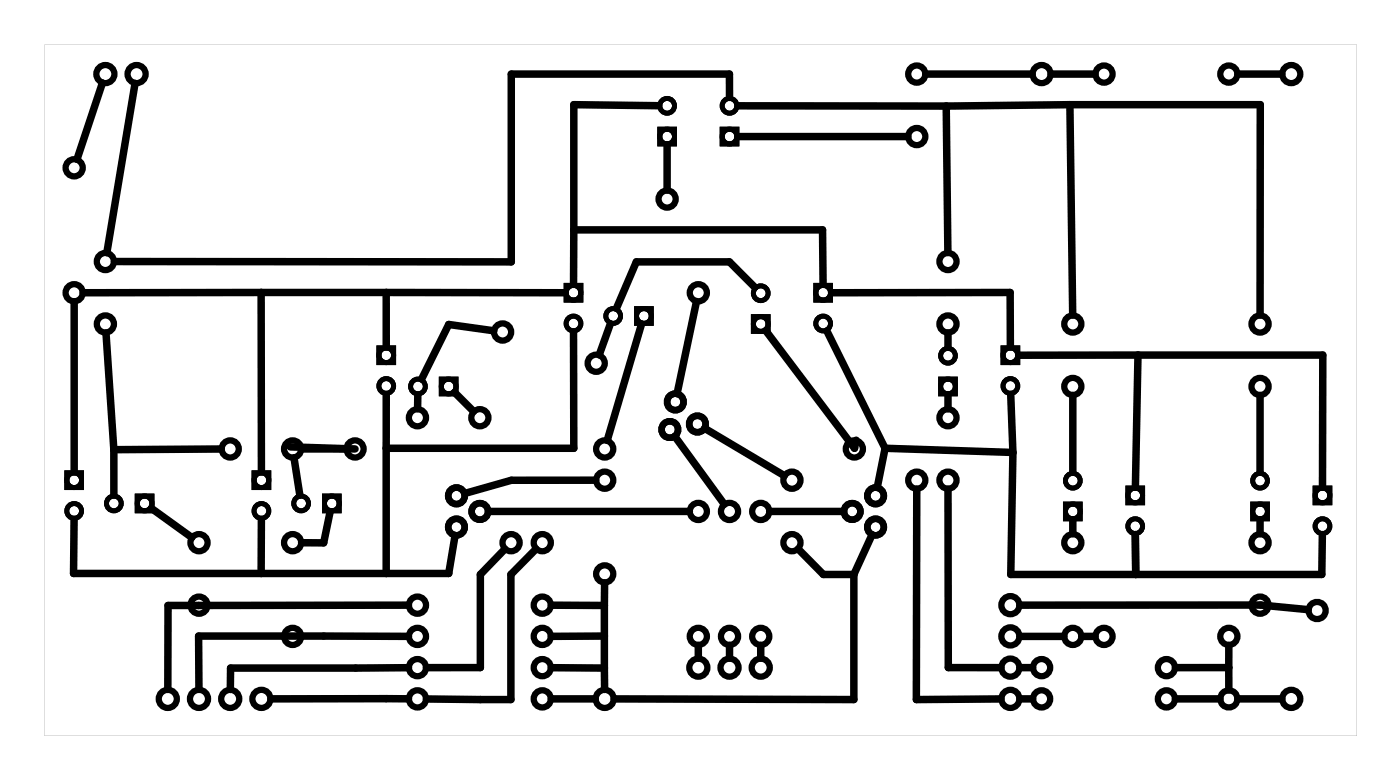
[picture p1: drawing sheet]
<svg xmlns="http://www.w3.org/2000/svg" width="114mm" height="63mm" viewBox="0 0 114 63" stroke-linecap="round" stroke-linejoin="round" font-family="sans-serif">
<path d="M3.6 3.6h106.8v56.2h-106.8zM3.6 3.6v56.2h106.8v-56.2z" fill="#000"/>
<g fill="none" stroke="#000" stroke-width=".51">
<circle cx="6" cy="13.6" r=".7"/>
<circle cx="8.6" cy="6" r=".74"/>
<circle cx="11.1" cy="6" r=".74"/>
<circle cx="54.3" cy="16.2" r=".7"/>
<circle cx="74.6" cy="11.1" r=".7"/>
<circle cx="74.6" cy="6" r=".7"/>
<circle cx="84.8" cy="6" r=".74"/>
<circle cx="89.9" cy="6" r=".7"/>
<circle cx="100" cy="6" r=".7"/>
<circle cx="105.1" cy="6" r=".74"/>
<circle cx="6" cy="23.8" r=".7"/>
<circle cx="8.6" cy="26.3" r=".7"/>
<circle cx="8.6" cy="21.3" r=".7"/>
<circle cx="18.7" cy="36.5" r=".7"/>
<circle cx="23.8" cy="36.5" r=".7"/>
<circle cx="28.9" cy="36.5" r=".7"/>
<circle cx="34" cy="34" r=".7"/>
<circle cx="39.1" cy="34" r=".7"/>
<circle cx="40.9" cy="27" r=".7"/>
<circle cx="48.5" cy="29.5" r=".7"/>
<circle cx="49.2" cy="39" r=".7"/>
<circle cx="49.2" cy="36.5" r=".7"/>
<circle cx="56.8" cy="23.8" r=".7"/>
<circle cx="64.5" cy="39" r=".7"/>
<circle cx="69.5" cy="36.5" r=".7"/>
<circle cx="74.6" cy="39" r=".7"/>
<circle cx="77.2" cy="39" r=".7"/>
<circle cx="77.2" cy="26.3" r=".7"/>
<circle cx="77.2" cy="21.3" r=".7"/>
<circle cx="77.2" cy="34" r=".7"/>
<circle cx="87.3" cy="31.4" r=".7"/>
<circle cx="87.3" cy="26.3" r=".7"/>
<circle cx="102.6" cy="31.4" r=".7"/>
<circle cx="102.6" cy="26.3" r=".7"/>
<circle cx="13.7" cy="56.8" r=".74"/>
<circle cx="16.2" cy="49.2" r=".7"/>
<circle cx="16.2" cy="44.1" r=".7"/>
<circle cx="16.2" cy="56.8" r=".74"/>
<circle cx="18.7" cy="56.8" r=".74"/>
<circle cx="21.3" cy="56.8" r=".74"/>
<circle cx="23.8" cy="51.7" r=".7"/>
<circle cx="23.8" cy="44.1" r=".7"/>
<circle cx="34" cy="54.3" r=".7"/>
<circle cx="34" cy="56.8" r=".7"/>
<circle cx="34" cy="51.7" r=".7"/>
<circle cx="34" cy="49.2" r=".7"/>
<circle cx="41.6" cy="44.1" r=".7"/>
<circle cx="44.1" cy="56.8" r=".7"/>
<circle cx="44.1" cy="51.7" r=".7"/>
<circle cx="44.1" cy="49.2" r=".7"/>
<circle cx="44.1" cy="54.3" r=".7"/>
<circle cx="44.1" cy="44.1" r=".7"/>
<circle cx="49.2" cy="56.8" r=".74"/>
<circle cx="49.2" cy="46.7" r=".7"/>
<circle cx="56.8" cy="41.6" r=".7"/>
<circle cx="56.8" cy="51.7" r=".7"/>
<circle cx="56.8" cy="54.3" r=".74"/>
<circle cx="59.4" cy="41.6" r=".7"/>
<circle cx="59.4" cy="51.7" r=".7"/>
<circle cx="59.4" cy="54.3" r=".74"/>
<circle cx="61.9" cy="41.6" r=".7"/>
<circle cx="61.9" cy="51.7" r=".7"/>
<circle cx="61.9" cy="54.3" r=".74"/>
<circle cx="64.5" cy="44.1" r=".7"/>
<circle cx="82.2" cy="49.2" r=".74"/>
<circle cx="82.2" cy="51.7" r=".74"/>
<circle cx="82.2" cy="56.8" r=".74"/>
<circle cx="82.2" cy="54.3" r=".74"/>
<circle cx="84.8" cy="56.8" r=".7"/>
<circle cx="84.8" cy="54.3" r=".7"/>
<circle cx="87.3" cy="51.7" r=".7"/>
<circle cx="87.3" cy="44.1" r=".7"/>
<circle cx="89.9" cy="51.7" r=".7"/>
<circle cx="94.9" cy="56.8" r=".7"/>
<circle cx="94.9" cy="54.3" r=".7"/>
<circle cx="100" cy="51.7" r=".7"/>
<circle cx="100" cy="56.8" r=".7"/>
<circle cx="102.6" cy="49.2" r=".7"/>
<circle cx="102.6" cy="44.1" r=".7"/>
<circle cx="105.1" cy="56.8" r=".74"/>
<circle cx="107.2" cy="49.6" r=".7"/>
</g>
<g fill="none" stroke="#000" stroke-width=".4">
<path d="M53.7 10.5h1.2v1.2h-1.2zM58.8 10.5h1.2v1.2h-1.2zM5.4 38.4h1.2v1.2h-1.2zM20.7 38.4h1.2v1.2h-1.2zM30.8 28.3h1.2v1.2h-1.2zM35.9 30.8h1.2v1.2h-1.2zM46.1 23.2h1.2v1.2h-1.2zM51.8 25.1h1.2v1.2h-1.2zM61.3 25.7h1.2v1.2h-1.2zM66.4 23.2h1.2v1.2h-1.2zM76.6 30.8h1.2v1.2h-1.2zM81.6 28.3h1.2v1.2h-1.2z"/>
<path d="M91.8 39.7h1.2v1.2h-1.2zM107 39.7h1.2v1.2h-1.2zM11.2 40.3h1.2v1.2h-1.2zM26.4 40.3h1.2v1.2h-1.2zM86.7 41h1.2v1.2h-1.2zM102 41h1.2v1.2h-1.2z"/>
<circle cx="54.3" cy="8.6" r=".6"/>
<circle cx="54.3" cy="11.1" r=".6"/>
<circle cx="59.4" cy="8.6" r=".6"/>
<circle cx="59.4" cy="11.1" r=".6"/>
<circle cx="6" cy="39" r=".6"/>
<circle cx="21.3" cy="39" r=".6"/>
<circle cx="31.4" cy="28.9" r=".6"/>
<circle cx="31.4" cy="31.4" r=".6"/>
<circle cx="34" cy="31.4" r=".6"/>
<circle cx="36.5" cy="31.4" r=".6"/>
<circle cx="46.7" cy="23.8" r=".6"/>
<circle cx="46.7" cy="26.3" r=".6"/>
<circle cx="49.9" cy="25.7" r=".6"/>
<circle cx="52.4" cy="25.7" r=".6"/>
<circle cx="61.9" cy="23.8" r=".6"/>
<circle cx="61.9" cy="26.3" r=".6"/>
<circle cx="67" cy="23.8" r=".6"/>
<circle cx="67" cy="26.3" r=".6"/>
<circle cx="77.2" cy="28.9" r=".6"/>
<circle cx="77.2" cy="31.4" r=".6"/>
<circle cx="82.2" cy="28.9" r=".6"/>
<circle cx="82.2" cy="31.4" r=".6"/>
<circle cx="87.3" cy="39.1" r=".6"/>
<circle cx="102.6" cy="39.1" r=".6"/>
<circle cx="6" cy="41.5" r=".6"/>
<circle cx="9.3" cy="40.9" r=".6"/>
<circle cx="11.8" cy="40.9" r=".6"/>
<circle cx="21.3" cy="41.5" r=".6"/>
<circle cx="24.5" cy="40.9" r=".6"/>
<circle cx="27" cy="40.9" r=".6"/>
<circle cx="87.3" cy="41.6" r=".6"/>
<circle cx="92.4" cy="40.3" r=".6"/>
<circle cx="92.4" cy="42.8" r=".6"/>
<circle cx="102.6" cy="41.6" r=".6"/>
<circle cx="107.6" cy="40.3" r=".6"/>
<circle cx="107.6" cy="42.8" r=".6"/>
</g>
<g fill="none" stroke="#000" stroke-width=".53">
<circle cx="54.5" cy="34.9" r=".67"/>
<circle cx="55" cy="32.7" r=".67"/>
<circle cx="56.8" cy="34.5" r=".67"/>
<circle cx="37.2" cy="42.9" r=".67"/>
<circle cx="37.2" cy="40.3" r=".67"/>
<circle cx="39.1" cy="41.6" r=".67"/>
<circle cx="69.4" cy="41.6" r=".67"/>
<circle cx="71.3" cy="42.9" r=".67"/>
<circle cx="71.3" cy="40.3" r=".67"/>
</g>
<g fill="none" stroke="#000" stroke-width=".61">
<path d="M8.3 6.7l-2 6.3M11 6.8l-2.3 13.7M46.7 18.7v4.4M46.7 18.7h20.2l.1 4.4M53.6 8.6l-6.9-.1v10.2M54.3 11.8v3.7M59.4 7.9v-1.9h-17.8v15.3h-32.3M60.1 8.6h16.9M60.1 11.1h13.8M75.3 6h8.7M77 8.6l.1 11.9M85.5 6h3.6"/>
<path d="M87.1 8.5l-10.1 .1M87.1 8.5h15.5v17.1M87.1 8.5l.2 17.1M100.7 6h3.6M6 24.5v13.9M6.8 23.8h39.2M8.6 27.1l.7 9.5M9.3 36.6v3.6M18 36.5l-8.7 .1M21.3 23.8v14.6M23.6 36.3l5.3 .2M23.9 37.2l.5 3.1"/>
<path d="M24.5 36.5h3.7M31.4 23.8v4.4M31.4 32.1v14.5M34 32.1v1.1M37 31.9l1.5 1.5M40.2 26.9l-3.7-.5-2.2 4.4M46.7 27v9.4h-15.3M48.5 39h-6.9l-3.8 1.1M49.7 26.3l-.9 2.6M52.2 26.3l-2.8 9.5M54.9 35.5l4 5.5M56.7 24.5l-1.6 7.5"/>
<path d="M57.4 34.8l6.4 3.9M61.4 23.4l-2-2.1h-7.6l-1.6 3.8M62.3 26.9l7.2 9.5 .2-.6M67.3 26.9l4.7 9.5M67.7 23.8h14.5v4.4M72 36.4l-.6 3.2M72 36.4l10.4 .4M74.6 39.8v17.1l6.9-.1M77.2 27.1v1.1M77.2 32.1v1.1M77.2 39.8v14.5h4.3M82.3 32.1l.1 4.7"/>
<path d="M82.4 36.8l-.1 9.9h25.3v-3.2M87.3 32.1v6.3M92.6 28.9l-.2 10.7M92.6 28.9h-9.7M92.6 28.9h15.1l-.1 10.7M102.6 32.1v6.3M6 42.2v4.4h30.5l.5-3.1M12.3 41.3l3.3 2.4M21.3 42.2v4.4M26.9 41.6l-.6 2.5h-1.8M33.3 56.8h-11.3M33.3 54.3h-14.5l-.1 1.8"/>
<path d="M33.3 51.7h-17.1v4.4M33.3 49.2h-19.6v6.9M39.7 41.6h16.4M41.1 44.6l-2 2.1v7.6h-4.4M43.6 44.6l-2 2.1v10.2l-6.9-.1M44.9 54.3h4.3M44.9 49.2h4.3M44.9 56.8h3.6M49.2 49.2v5.1M49.2 54.3v1.8M49.2 51.7h-4.3M49.2 47.4v1.8"/>
<path d="M56.8 52.5v1M59.4 52.5v1M61.9 52.5v1M62.6 41.6h6.1M65 44.6l2 2.1h2.5M69.5 46.7v10.2l-19.5-.1M71 43.5l-1.5 3.2M83 54.3h1.1M83 49.2h19.6l3.9 .4M83 51.7h3.6M83 56.8h1.1M87.3 42.3v1.1"/>
<path d="M88 51.7h1.1M92.4 43.5v3.2M95.7 56.8h3.6M100 54.3h-4.3M100 54.3v1.8M100 52.5v1.8M100.7 56.8h3.6M102.6 42.3v1.1"/>
</g>
</svg>
